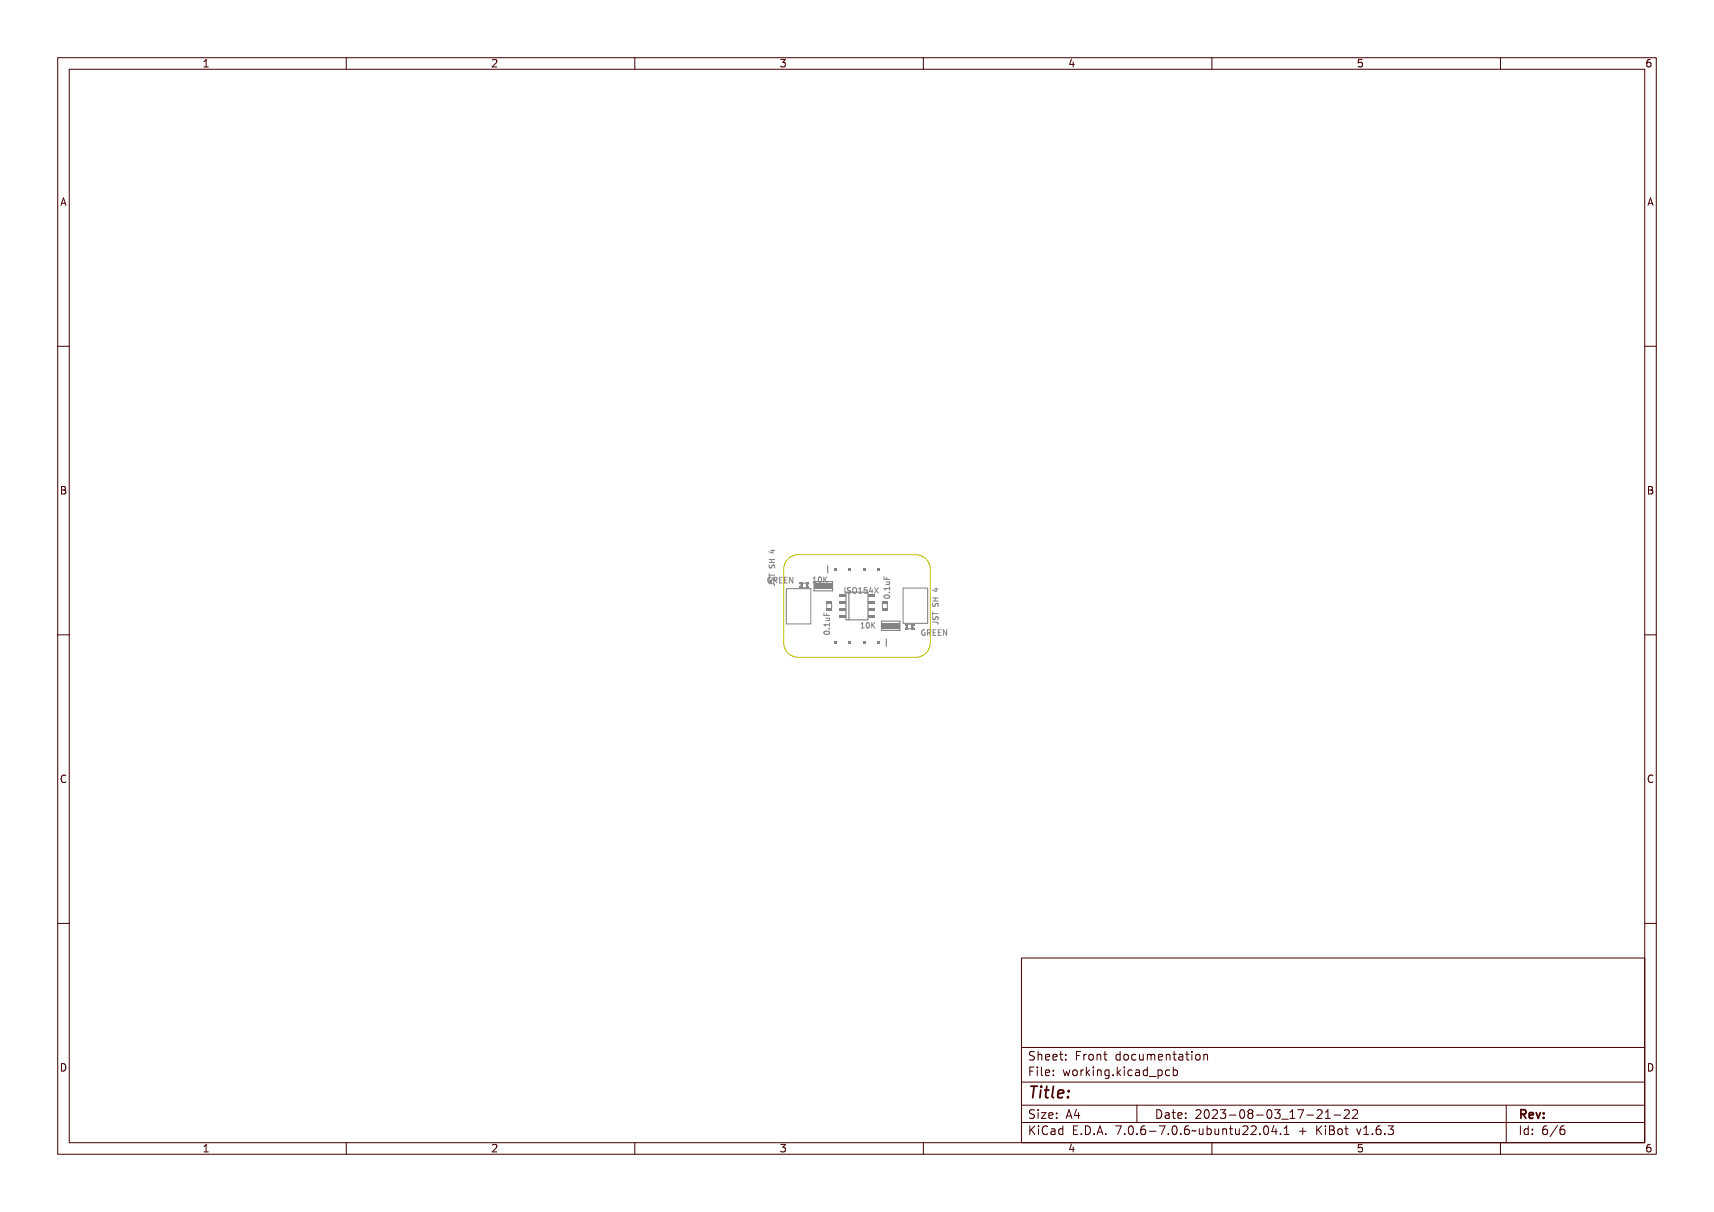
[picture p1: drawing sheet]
<svg xmlns="http://www.w3.org/2000/svg" width="297mm" height="210mm" viewBox="0 0 297 210" stroke-linecap="round" stroke-linejoin="round" font-family="sans-serif">
<defs><g id="words">
<text font-size="2.7" fill="#480000" x="178" y="190.3">Title:</text>
<g font-size="2" fill="#480000">
<text x="178" y="183.7">Sheet: Front documentation</text>
<text x="178" y="186.5">File: working.kicad_pcb</text>
<text x="178" y="193.9">Size: A4</text>
<text x="178" y="196.6">KiCad E.D.A. 7.0.6-7.0.6~ubuntu22.04.1 + KiBot v1.6.3</text>
<text x="200" y="193.9">Date: 2023-08-03_17-21-22</text>
<text x="263" y="196.6">Id: 6/6</text>
<text x="263" y="193.9">Rev:</text>
</g>
<g font-size="1.7" fill="#480000">
<text x="35" y="11.7">1</text>
<text x="85" y="11.7">2</text>
<text x="135" y="11.7">3</text>
<text x="185" y="11.7">4</text>
<text x="235" y="11.7">5</text>
<text x="285" y="11.7">6</text>
<text x="10.5" y="35.7">A</text>
<text x="285.5" y="35.7">A</text>
<text x="10.5" y="85.6">B</text>
<text x="285.5" y="85.6">B</text>
<text x="10.5" y="135.7">C</text>
<text x="285.5" y="135.7">C</text>
<text x="10.5" y="185.6">D</text>
<text x="285.5" y="185.6">D</text>
<text x="35" y="199.7">1</text>
<text x="85" y="199.7">2</text>
<text x="135" y="199.7">3</text>
<text x="185" y="199.7">4</text>
<text x="235" y="199.7">5</text>
<text x="285" y="199.7">6</text>
</g>
<g font-size="1.3" fill="#848484">
<text x="133.7" y="101">GREEN</text>
<text x="140.7" y="101">10K</text>
<text x="146.2" y="102.8">ISO154X</text>
<text x="154.2" y="103.9" transform="rotate(-90 154.2 103.9)">0.1uF</text>
<text x="143.8" y="109.9" transform="rotate(-90 143.8 109.9)">0.1uF</text>
<text x="149.5" y="108.9">10K</text>
<text x="159.5" y="110.1">GREEN</text>
</g>
</g></defs>
<g fill="none" stroke="#848484" stroke-width=".17">
<path d="M133.3 99.4v.5M133.3 99.7h.9M133.3 97.5h.9M133.3 96.9h.9M133.3 97.9l.1 .5h.2l.2-.4 .2-.1 .2 .2v.3M133.4 99.5h.1v.2h.8v.2h-.8v.2h-.1zM133.4 97.3h.9v.1h-.4v.3h.4v.1h-.9v-.1h.4v-.3h-.4zM133.4 95.9h.6l.1-.2 .2 .3h-.2v.4h-.1l-.6-.4zM133.5 98.1h.1a.18 .18 0 0 0 0 .3 .18 .18 0 0 0 .2-.1 .29 .29 0 0 1 .5-.2 .29 .29 0 0 1-.1 .5v-.1a.22 .22 0 0 0 0-.3 .22 .22 0 0 0-.3 0 .22 .22 0 0 0 0 .3 .29 .29 0 0 1-.4 0 .29 .29 0 0 1 0-.4zM133.5 96h.5v.3zM133.6 95.4h.6M133.7 96.9v.6"/>
<path d="M133.9 95.3v.5l-.7-.2M133.3 101.1h.6M133.3 100.2v.4M133.4 100a.53 .53 0 0 0-.4 .5 .53 .53 0 0 0 .4 .5M133.4 101.1h.6a.26 .26 0 0 1 .3 .2 .26 .26 0 0 1-.1 .3 .21 .21 0 0 0 .1-.2 .21 .21 0 0 0-.3-.2h-.5v.2h-.1zM133.5 100.3l.1 .1a.18 .18 0 0 0 0 .3 .18 .18 0 0 0 .2-.2 .29 .29 0 0 1 .5-.2 .29 .29 0 0 1-.1 .5 .22 .22 0 0 0 0-.3 .22 .22 0 0 0-.3-.1 .22 .22 0 0 0 0 .3 .29 .29 0 0 1-.4 0 .29 .29 0 0 1 0-.4zM133.9 100.2l.3-.1h.2v.2l-.1-.1a.36 .36 0 0 0-.4 .4 .36 .36 0 0 0 .4 .3v-.2l-.1-.1h.2v.4a.43 .43 0 0 1-.6-.1 .43 .43 0 0 1 0-.5zM134.6 100.1h.3a.26 .26 0 0 1 .3 .2 .26 .26 0 0 1-.2 .3l.3 .4h-.1l-.4-.4h-.1v.4h-.1zM134.7 100.2h.2a.17 .17 0 0 1 .1 .2 .17 .17 0 0 1-.1 .1h-.2zM135.4 100.1h.6v.1h-.5v.3h.5v.1h-.5v.3h.5v.1h-.6zM136.2 100.1h.6v.1h-.5v.3h.4v.1h-.4v.3h.5v.1h-.6zM136.9 100.1h.2l.3 .8v-.8h.2v.9h-.2l-.3-.7v.7h-.2z"/>
<path d="M140.8 100.1l.4-.1v.8h.2v.2h-.6v-.2h.2v-.7l-.2 .1zM141.6 100.1h.1a.44 .44 0 0 1 .4 .4 .44 .44 0 0 1-.4 .4l-.2-.2zM141.7 100.1a.37 .37 0 0 1 .3 .4 .37 .37 0 0 1-.3 .3l-.1-.3zM142.3 100h.1v.4l.4-.4h.1l-.3 .4 .3 .6h-.1l-.3-.5-.1 .5h-.1zM142.8 107.9h.9v-.2h.1v.5h-.1v-.2h-.8l.1 .2h-.1zM142.8 106.1h.1v.4h.3v-.4h.1v.4h.5v.2h-1zM142.9 109.3l.4-.1a.38 .38 0 0 1 .5 .4 .55 .55 0 0 1-.5 .3 .55 .55 0 0 1-.5-.3zM142.9 109.5a.43 .43 0 0 1 .8 .1 .43 .43 0 0 1-.8-.1zM143.1 106.9h.7l-.1 .1a.23 .23 0 0 1 .1 .3 .23 .23 0 0 1-.3 .2h-.4v-.2h.5l.1-.1-.1-.1-.5-.1zM143.6 108.7h.2v.1h-.2zM146.3 101.9h.5v.1h-.2v.7h.2v.1h-.5v-.1h.2v-.7h-.2zM147.1 101.9h.3h.2l-.1 .1a.19 .19 0 0 0-.2-.1 .19 .19 0 0 0-.1 .2 .19 .19 0 0 0 .2 .2 .3 .3 0 0 1 .1 .5 .3 .3 0 0 1-.5-.2 .22 .22 0 0 0 .4 .2 .22 .22 0 0 0 0-.4 .31 .31 0 0 1-.3-.1 .31 .31 0 0 1 0-.4z"/>
<path d="M147.9 102l.1-.1a.46 .46 0 0 1 .4 .4 .46 .46 0 0 1-.4 .5l-.2-.2zM148 102a.38 .38 0 0 1 .3 .3 .38 .38 0 0 1-.3 .4l-.1-.3zM148.7 101.9h.3v.8h.2v.1h-.5v-.1h.2v-.7h-.2zM149.2 108.8h.5M149.3 108.1h-.1M149.4 101.9h.5v.1h-.4v.2a.32 .32 0 0 1 .4 .2 .32 .32 0 0 1-.1 .4 .32 .32 0 0 1-.4-.1 .25 .25 0 0 0 .3 0 .25 .25 0 0 0 .1-.3 .25 .25 0 0 0-.4 0zM149.7 108l.3-.1v.8h.2v.2h-.5v-.2h.2v-.7l-.2 .1zM150.5 108h.1a.44 .44 0 0 1 .4 .4 .44 .44 0 0 1-.4 .4l-.2-.2zM150.5 101.9h.2v.6h.1l-.1 .3h-.2v-.2h-.4zM150.5 102v.5h-.3zM150.6 108a.37 .37 0 0 1 .3 .4 .37 .37 0 0 1-.3 .3l-.1-.3zM150.9 101.9h.2l.2 .3 .2-.3h.1l-.3 .4 .3 .5h-.1l-.2-.4-.3 .4h-.1l.3-.5z"/>
<path d="M151.1 107.9h.2v.4l.4-.4h.1l-.4 .4 .4 .6h-.1l-.3-.5-.1 .5h-.2zM151.5 101.8l.7 1M152.2 101.8l-.7 1M153.2 101.8h.9v-.2h.1v.5h-.1v-.2h-.7v.2h-.1zM153.2 100h.2v.4h.2v-.3h.1v.3h.5v.2h-1zM153.4 103.2h.3a.38 .38 0 0 1 .5 .3 .55 .55 0 0 1-.5 .3 .55 .55 0 0 1-.5-.3zM153.4 103.4a.43 .43 0 0 1 .7 .1 .43 .43 0 0 1-.7-.1zM153.5 100.8h.7l-.1 .2a.23 .23 0 0 1 .1 .2 .23 .23 0 0 1-.3 .2h-.4v-.1h.5l.1-.2-.1-.1h-.5zM154 102.6h.2v.2h-.2zM159.7 109.3l.2-.1h.3v.2l-.2-.1a.36 .36 0 0 0-.3 .4 .36 .36 0 0 0 .4 .3v-.3l-.2-.1h.3v.5a.43 .43 0 0 1-.6-.1 .43 .43 0 0 1 0-.6zM160.4 109.2h.2a.26 .26 0 0 1 .3 .2 .26 .26 0 0 1-.1 .3l.3 .4h-.2l-.3-.4h-.1v.4h-.1zM160.5 109.3h.1a.17 .17 0 0 1 .2 .1 .17 .17 0 0 1-.2 .2h-.1z"/>
<path d="M161.2 109.2h.5v.1h-.4v.3h.4v.1h-.4v.3h.5v.1h-.6zM161.6 107.8h.8l.1 .3M161.6 106.1v.5M161.6 106.3h.9M161.6 104.1h.9M161.6 103.6h.9M161.7 104.5v.5h.3l.1-.4 .3-.1 .1 .2v.4M161.7 106.9l-.1 .3 .2 .2 .2-.1 .2-.4h.3v.5M161.8 107.8h.6a.26 .26 0 0 1 .3 .2 .26 .26 0 0 1-.2 .3 .21 .21 0 0 0 .1-.3 .21 .21 0 0 0-.2-.1h-.5v.2h-.1zM161.8 106.1h.1v.3h.8v.1h-.8v.3h-.1zM161.8 103.9h.9v.1h-.5v.4h.5v.1h-.9v-.1h.3v-.4h-.3zM161.8 102.5h.6l.1-.1 .2 .2h-.2v.4h-.2l-.5-.3z"/>
<path d="M161.8 107h.1a.21 .21 0 0 0 0 .3 .21 .21 0 0 0 .3 0 .21 .21 0 0 0 0-.2 .28 .28 0 0 1 .4 0 .28 .28 0 0 1-.1 .4v-.1a.22 .22 0 0 0 .1-.3 .22 .22 0 0 0-.3 0 .22 .22 0 0 0-.1 .3 .29 .29 0 0 1-.4 0 .29 .29 0 0 1 0-.4zM161.8 104.7l.1 .1a.18 .18 0 0 0 0 .3 .18 .18 0 0 0 .2-.2 .29 .29 0 0 1 .5-.1 .29 .29 0 0 1-.1 .4 .22 .22 0 0 0 .1-.3 .22 .22 0 0 0-.3-.1 .22 .22 0 0 0-.1 .3 .29 .29 0 0 1-.4 0 .29 .29 0 0 1 0-.4zM161.9 102.6h.5v.3zM161.9 102h.6M162 109.2h.5v.1h-.4v.3h.4v.1h-.4v.3h.4v.1h-.5zM162.1 103.6v.5M162.2 101.9v.6l-.6-.2M162.7 109.2h.2l.3 .8v-.8h.1v.9h-.1l-.4-.8v.8h-.1zM163.5 109.1l.5 1v-1"/>
<circle cx="141.8" cy="100.5" r=".08"/>
<circle cx="143.3" cy="109.6" r=".09"/>
<circle cx="150.7" cy="108.4" r=".08"/>
<circle cx="153.7" cy="103.5" r=".09"/>
</g>
<path d="M152.7 107.6h3.2v1.6h-3.2z" fill="none" stroke="#848484" stroke-width=".2"/>
<path d="M152.8 107.9h3.1v1h-3.1z" fill-rule="evenodd" fill="#848484"/>
<path d="M146.6 102.6v4.8h3.8v-4.8h-3.3v4.8" fill="none" stroke="#848484" stroke-width=".2"/>
<g fill="#848484">
<path d="M150.5 102.9h1.1v.4h-1.1z" fill-rule="evenodd"/>
<path d="M145.4 102.9h1.1v.4h-1.1z" fill-rule="evenodd"/>
<path d="M150.5 104.1h1.1v.5h-1.1z" fill-rule="evenodd"/>
<path d="M145.4 104.1h1.1v.5h-1.1z" fill-rule="evenodd"/>
<path d="M150.5 105.4h1.1v.5h-1.1z" fill-rule="evenodd"/>
<path d="M145.4 105.4h1.1v.5h-1.1z" fill-rule="evenodd"/>
<path d="M150.5 106.7h1.1v.5h-1.1z" fill-rule="evenodd"/>
<path d="M145.4 106.7h1.1v.5h-1.1z" fill-rule="evenodd"/>
</g>
<path d="M153.6 110.7v1.3" fill="none" stroke="#848484" stroke-width=".2"/>
<g fill="#848484">
<path d="M152.1 111.1h.5v.5h-.5z" fill-rule="evenodd"/>
<path d="M149.5 111.1h.5v.5h-.5z" fill-rule="evenodd"/>
<path d="M147 111.1h.5v.5h-.5z" fill-rule="evenodd"/>
<path d="M144.4 111.1h.5v.5h-.5z" fill-rule="evenodd"/>
</g>
<g fill="none" stroke="#848484" stroke-width=".17">
<path d="M138.6 101.1a.3 .3 0 0 1 .2 .3 .3 .3 0 0 1-.2 .3M139 101.8h.7M139 101h.7M140.2 101.2a.27 .27 0 0 0-.3 .2 .27 .27 0 0 0 .3 .3"/>
<circle cx="138.7" cy="101.8" r=".08"/>
</g>
<g fill="#848484">
<path d="M138.5 101.7h.2v.2h-.2z" fill-rule="evenodd"/>
<path d="M138.6 101.8l.4 .1z" fill-rule="evenodd"/>
<path d="M138.8 101h.2v.9h-.2z" fill-rule="evenodd"/>
<path d="M139.7 101.7h.5v.2h-.5z" fill-rule="evenodd"/>
<path d="M139.7 101.2h.2v.5h-.2z" fill-rule="evenodd"/>
<path d="M139.9 101.6l.1 .1z" fill-rule="evenodd"/>
<path d="M139.9 101.2l.1 .1z" fill-rule="evenodd"/>
<path d="M138.5 101h.3v.2h-.3z" fill-rule="evenodd"/>
<path d="M139.7 101h.5v.2h-.5z" fill-rule="evenodd"/>
</g>
<path d="M143.4 98v1.3" fill="none" stroke="#848484" stroke-width=".2"/>
<g fill="#848484">
<path d="M144.4 98.4h.5v.5h-.5z" fill-rule="evenodd"/>
<path d="M147 98.4h.5v.5h-.5z" fill-rule="evenodd"/>
<path d="M149.5 98.4h.5v.5h-.5z" fill-rule="evenodd"/>
<path d="M152.1 98.4h.5v.5h-.5z" fill-rule="evenodd"/>
</g>
<path d="M143.3 104.6v.8M144.1 104.6v.8" fill="none" stroke="#848484" stroke-width=".17"/>
<g fill="#848484">
<path d="M143.2 104.2h1v.5h-1z" fill-rule="evenodd"/>
<path d="M143.2 105.3h1v.5h-1z" fill-rule="evenodd"/>
</g>
<path d="M136.3 102h4.2v6.1h-4.2zM156.5 101.9h4.2v6.1h-4.2z" fill="none" stroke="#848484" stroke-width=".17"/>
<path d="M141.1 100.8h3.2v1.6h-3.2z" fill="none" stroke="#848484" stroke-width=".2"/>
<path d="M141.1 101.1h3.1v1h-3.1z" fill-rule="evenodd" fill="#848484"/>
<g fill="none" stroke="#848484" stroke-width=".17">
<path d="M156.8 108.3a.27 .27 0 0 1 .3 .3 .27 .27 0 0 1-.3 .2M157.3 108.2h.7M157.3 109h.7M158.4 108.3a.3 .3 0 0 0-.2 .3 .3 .3 0 0 0 .2 .3"/>
<circle cx="158.3" cy="108.2" r=".08"/>
</g>
<g fill="#848484">
<path d="M158.3 108.1h.2v.2h-.2z" fill-rule="evenodd"/>
<path d="M158 108.1l.4 .1z" fill-rule="evenodd"/>
<path d="M158 108.1h.2v.9h-.2z" fill-rule="evenodd"/>
<path d="M156.8 108.1h.5v.2h-.5z" fill-rule="evenodd"/>
<path d="M157.1 108.3h.2v.5h-.2z" fill-rule="evenodd"/>
<path d="M157 108.3l.1 .1z" fill-rule="evenodd"/>
<path d="M157 108.7l.1 .1z" fill-rule="evenodd"/>
<path d="M158.2 108.8h.3v.2h-.3z" fill-rule="evenodd"/>
<path d="M156.8 108.8h.5v.2h-.5z" fill-rule="evenodd"/>
</g>
<path d="M152.9 104.6v.8M153.8 104.6v.8" fill="none" stroke="#848484" stroke-width=".17"/>
<g fill="#848484">
<path d="M152.9 104.2h.9v.5h-.9z" fill-rule="evenodd"/>
<path d="M152.9 105.3h.9v.5h-.9z" fill-rule="evenodd"/>
</g>
<path d="M136.8 96.7l1-.5 .5-.1h20.4a2.54 2.54 0 0 1 2.5 2.6v12.7a2.54 2.54 0 0 1-2.5 2.5h-20.4a2.54 2.54 0 0 1-2.5-2.5v-12.7a2.53 2.53 0 0 1 1-2z" fill="none" stroke="#c2c200" stroke-width=".17"/>
<g fill="none" stroke="#480000" stroke-width=".17">
<path d="M10 10h277v190h-277zM12 12h273v186h-273zM60 10v2M110 10v2M160 10v2M210 10v2M260 10v2M10 60h2M285 60h2M10 110h2M285 110h2M10 160h2"/>
<path d="M285 160h2M177 166h108v32h-108zM60 198v2M110 198v2M160 198v2M177 181.5h108M177 187.5h108M177 191.5h108M177 194.5h108M178.1 195.2h.2v.6l.6-.6h.3l-.6 .6 .6 .8h-.2l-.5-.7-.2 .2v.5h-.2zM178.2 185h.9v.2h-.7v.4h.6v.2h-.6v.7h-.2zM178.3 182.4l.5-.1h.2v.2a.31 .31 0 0 0-.5-.1 .31 .31 0 0 0 0 .5 .5 .5 0 0 1 .6 .6 .5 .5 0 0 1-.8 .2l-.1-.2a.34 .34 0 0 0 .4 .1 .34 .34 0 0 0 .1-.5 .47 .47 0 0 1-.5-.2 .47 .47 0 0 1 .1-.5z"/>
<path d="M178.3 192.5l.5-.1h.2v.2a.31 .31 0 0 0-.5-.1 .31 .31 0 0 0 0 .5 .5 .5 0 0 1 .6 .6 .5 .5 0 0 1-.8 .2l-.1-.2a.34 .34 0 0 0 .4 .1 .34 .34 0 0 0 .1-.5 .47 .47 0 0 1-.5-.2 .47 .47 0 0 1 .1-.5zM179.4 182.2h.2v.6a.35 .35 0 0 1 .4-.1 .35 .35 0 0 1 .2 .4v.6h-.2v-.8h-.4v.8h-.2zM179.5 185.4h.4v.9h.4v.2h-.9v-.2h.3v-.8h-.2zM179.5 192.8h.4v.9h.4v.1h-.9v-.1h.3v-.8h-.2zM179.5 195.6h.4v.9h.4v.1h-.9v-.1h.3v-.8h-.2zM179.7 184.9h.2v.3h-.2zM179.7 192.3h.2v.3h-.2zM179.7 195.1h.2v.3h-.2zM180.6 184.9h.4v1.3l.4 .1v.2l-.5-.2v-1.2h-.3zM180.6 192.8h.8v.1l-.6 .8h.6v.1h-.8v-.1l.6-.8h-.6zM180.7 182.8a.49 .49 0 0 1 .6-.1 .49 .49 0 0 1 .2 .5h-.8a.42 .42 0 0 0 .3 .4 .42 .42 0 0 0 .4-.1v.2a.6 .6 0 0 1-.8-.1 .6 .6 0 0 1 .1-.8zM180.7 195.4l.5-.2h.3v.2a.43 .43 0 0 0-.6 0 .43 .43 0 0 0-.2 .5 .43 .43 0 0 0 .2 .5 .43 .43 0 0 0 .6 0v.2a.66 .66 0 0 1-.8-.1 .66 .66 0 0 1-.1-.8z"/>
<path d="M180.8 182.9l.4-.1 .1 .3h-.6zM181.8 195.6h.2a.45 .45 0 0 1 .5 0 .45 .45 0 0 1 .1 .4v.6h-.1v-.1a.38 .38 0 0 1-.5 .2 .38 .38 0 0 1-.2-.5 .38 .38 0 0 1 .4-.2h.3a.35 .35 0 0 0-.3-.4 .35 .35 0 0 0-.4 .2zM181.9 182.8a.49 .49 0 0 1 .6-.1 .49 .49 0 0 1 .2 .5h-.8a.42 .42 0 0 0 .3 .4 .42 .42 0 0 0 .5-.1v.2a.6 .6 0 0 1-.9-.1 .6 .6 0 0 1 .1-.8zM181.9 185.5a.49 .49 0 0 1 .6-.1 .49 .49 0 0 1 .2 .5h-.8a.42 .42 0 0 0 .3 .4 .42 .42 0 0 0 .5-.1v.2a.6 .6 0 0 1-.9-.1 .6 .6 0 0 1 .1-.8zM181.9 192.9a.49 .49 0 0 1 .6-.1 .49 .49 0 0 1 .2 .5h-.8a.42 .42 0 0 0 .3 .4 .42 .42 0 0 0 .5-.1v.2a.6 .6 0 0 1-.9-.1 .6 .6 0 0 1 .1-.8zM182 196.2l.5-.1a.31 .31 0 0 1-.2 .4 .31 .31 0 0 1-.4-.1zM182 182.9l.4-.1 .1 .3h-.6zM182 185.6l.4-.1 .1 .3h-.6zM182 193l.4-.1 .1 .3h-.6zM183 195.7l.4-.2 .2 .2v-.6h.2v1.5h-.2v-.1a.42 .42 0 0 1-.5 .1 .42 .42 0 0 1-.2-.5zM183.2 195.8l.1-.1a.4 .4 0 0 1 .3 .4 .4 .4 0 0 1-.3 .4l-.2-.2zM183.2 182.3h.2v.4h.4v.1h-.4l.1 .8h.3v.1h-.2a.3 .3 0 0 1-.4-.3v-.6h-.3v-.1h.3z"/>
<path d="M183.3 185.4h.2v.3h-.2zM183.3 186.2h.2v.3h-.2zM183.3 192.8h.2v.3h-.2zM183.3 193.6h.2v.2h-.2zM184.5 182.7h.2v.3h-.2zM184.5 183.5h.2v.2h-.2zM185.2 185.4h.2l.2 .8 .1-.5h.2l.2 .5 .1-.8h.2l-.2 1.1h-.2l-.2-.7-.2 .7h-.1zM185.4 195.2h.9v.2h-.7v.4h.6v.2h-.6v.5h.7v.1h-.9zM185.7 192.4h.2l.5 1.4h-.2l-.1-.3h-.5l-.1 .3h-.2zM185.8 192.6l.2 .7h-.4zM186.6 182.3h.9v.2h-.7v.4h.6v.2h-.6v.6h-.2zM186.7 185.5a.52 .52 0 0 1 .8 .4 .52 .52 0 0 1-.8 .4l-.1-.4z"/>
<path d="M186.8 185.6l.1-.1a.39 .39 0 0 1 .4 .4 .39 .39 0 0 1-.4 .4l-.1-.2zM186.9 196.4h.2v.2h-.2zM187.1 192.4h.2v.9h.2v.2h-.2v.3h-.2v-.3h-.6v-.2zM187.1 192.6v.7h-.4zM187.8 195.2a.76 .76 0 0 1 .9 .7 .76 .76 0 0 1-.9 .7zM188 195.4a.57 .57 0 0 1 .5 .5 .57 .57 0 0 1-.5 .6zM188 182.7h.2v.2a.3 .3 0 0 1 .3-.3 .3 .3 0 0 1 .3 .3 .37 .37 0 0 0-.5-.1 .37 .37 0 0 0-.1 .4v.5h-.2zM188 185.4h.2v.2a.3 .3 0 0 1 .3-.3 .3 .3 0 0 1 .3 .3 .37 .37 0 0 0-.5-.1 .37 .37 0 0 0-.1 .4v.6h-.2zM189.1 184.9h.1v.9l.5-.4h.2l-.4 .4 .5 .7h-.2l-.4-.6-.2 .1v.5h-.1zM189.1 182.8a.52 .52 0 0 1 .8 .4 .52 .52 0 0 1-.8 .4l-.1-.4zM189.2 182.9l.1-.1a.39 .39 0 0 1 .4 .4 .39 .39 0 0 1-.4 .4l-.1-.2zM189.3 196.4h.3v.2h-.3z"/>
<path d="M190.2 182.7h.2v.1a.35 .35 0 0 1 .4-.1 .35 .35 0 0 1 .3 .4v.6h-.2l-.1-.8h-.3l-.1 .8h-.2zM190.3 185.4h.4v.9h.4v.2h-.9v-.2h.4v-.8h-.3zM190.5 195.2h.3l.4 1.4h-.2l-.1-.3h-.5l-.1 .3h-.2zM190.6 184.9h.1v.3h-.1zM190.6 195.4l.2 .7h-.4zM191.4 185.4h.2v.1a.35 .35 0 0 1 .4-.1 .35 .35 0 0 1 .3 .4v.7h-.2l-.1-.9h-.3l-.1 .9h-.2zM191.7 182.3h.1v.4h.4v.1h-.4l.1 .8h.3v.1h-.2a.3 .3 0 0 1-.3-.3v-.6h-.3v-.1h.3zM191.7 196.4h.3v.2h-.3zM192.7 185.5l.3-.2 .3 .2v-.1h.2v1a.53 .53 0 0 1-.8 .4v-.2a.36 .36 0 0 0 .4 .1 .36 .36 0 0 0 .2-.4l-.1 .1a.53 .53 0 0 1-.7-.3 .53 .53 0 0 1 .2-.6zM192.8 185.6l.1-.1a.39 .39 0 0 1 .4 .4 .39 .39 0 0 1-.4 .4l-.1-.2zM193.8 195.2h.9l-.5 1.4h-.2l.5-1.2h-.7zM193.9 182.8l.3-.2 .3 .2v-.6h.2v1.5h-.2v-.1a.42 .42 0 0 1-.6 .1 .42 .42 0 0 1-.1-.5z"/>
<path d="M194.1 182.8a.4 .4 0 0 1 .4 .4 .4 .4 0 0 1-.4 .4l-.2-.4zM194.1 186.2h.3v.3h-.3zM195.1 184.9h.2v.9l.4-.4h.3l-.5 .4 .5 .7h-.2l-.4-.6-.1 .1v.5h-.2zM195.1 182.8a.52 .52 0 0 1 .8 .4 .52 .52 0 0 1-.8 .4l-.1-.4zM195.2 182.9l.1-.1a.39 .39 0 0 1 .4 .4 .39 .39 0 0 1-.4 .4l-.1-.2zM195.3 196.4h.3v.2h-.3zM196.3 185.4h.5v.9h.3v.2h-.9v-.2h.4v-.8h-.3zM196.3 195.4a.5 .5 0 0 1 .7-.1 .5 .5 0 0 1 .1 .6 .52 .52 0 0 1-.4 .8 .52 .52 0 0 1-.5-.8zM196.4 182.8a.39 .39 0 0 1 .4-.2 .39 .39 0 0 1 .3 .3 .4 .4 0 0 0-.6 0 .4 .4 0 0 0 0 .6 .4 .4 0 0 0 .6 0 .41 .41 0 0 1-.4 .3 .41 .41 0 0 1-.4-.3v-.5zM196.5 195.4a.57 .57 0 0 1 .4 .9l-.3 .2a.86 .86 0 0 1-.1-1.1zM196.6 184.9h.2v.3h-.2zM197 191.5v3"/>
<path d="M197.4 182.7h.2v.8l.2 .1 .3-.2v-.7h.2v1h-.2v-.1a.35 .35 0 0 1-.4 .2 .35 .35 0 0 1-.3-.5zM197.6 185.5a.39 .39 0 0 1 .4-.2 .39 .39 0 0 1 .3 .3 .4 .4 0 0 0-.6 0 .4 .4 0 0 0 0 .6 .4 .4 0 0 0 .6 0 .41 .41 0 0 1-.4 .3 .41 .41 0 0 1-.4-.3v-.5zM197.7 196.4h.3v.2h-.3zM198.6 182.7h.1l.2-.1a.22 .22 0 0 0 .2 .2 .22 .22 0 0 0 .2-.2l.2 .3 .1 .8h-.2v-.8l-.1-.1-.2 .1v.8h-.1v-.8l-.2-.1-.1 .1v.8h-.1zM198.7 185.4h.1a.45 .45 0 0 1 .5 0 .45 .45 0 0 1 .2 .4v.7h-.2v-.2a.38 .38 0 0 1-.5 .2 .38 .38 0 0 1-.2-.5 .38 .38 0 0 1 .5-.2h.2a.35 .35 0 0 0-.3-.4 .35 .35 0 0 0-.3 .2zM198.7 195.4l.5-.2h.2v.2a.43 .43 0 0 0-.5 0 .43 .43 0 0 0-.1 .5 .48 .48 0 0 1 .7 0 .48 .48 0 0 1-.1 .7 .48 .48 0 0 1-.7-.1l-.1-.6zM198.8 186l.5-.1a.31 .31 0 0 1-.1 .4 .31 .31 0 0 1-.4-.1zM198.9 195.9a.29 .29 0 0 1 .4 .1 .29 .29 0 0 1-.1 .4 .29 .29 0 0 1-.4-.1zM199.9 185.5l.3-.2 .3 .2v-.6h.2v1.6h-.2v-.2a.42 .42 0 0 1-.5 .1 .42 .42 0 0 1-.2-.5zM199.9 182.8a.49 .49 0 0 1 .6-.1 .49 .49 0 0 1 .2 .5h-.7a.42 .42 0 0 0 .2 .4 .42 .42 0 0 0 .5-.1v.2a.6 .6 0 0 1-.8-.1 .6 .6 0 0 1 0-.8zM200 196h.5v.2h-.5zM200 185.6l.1-.1a.39 .39 0 0 1 .4 .4 .39 .39 0 0 1-.4 .4l-.1-.2z"/>
<path d="M200.1 182.9l.3-.1 .2 .3h-.6zM200.1 192.4a.76 .76 0 0 1 1 .7 .76 .76 0 0 1-1 .7zM200.3 192.6a.57 .57 0 0 1 .6 .5 .57 .57 0 0 1-.6 .6zM200.9 186.8l1.2 .1zM201 195.2h.9l-.5 1.4h-.2l.5-1.2h-.7zM201.1 182.7h.1v.1a.35 .35 0 0 1 .5-.1 .35 .35 0 0 1 .2 .4v.6h-.2v-.8h-.4l-.1 .8h-.1zM201.4 192.8h.2a.45 .45 0 0 1 .5 0 .45 .45 0 0 1 .1 .4v.6h-.1v-.1a.38 .38 0 0 1-.5 .2 .38 .38 0 0 1-.2-.5 .38 .38 0 0 1 .4-.2h.3a.35 .35 0 0 0-.3-.4 .35 .35 0 0 0-.4 .2zM201.6 193.4l.5-.1a.31 .31 0 0 1-.2 .4 .31 .31 0 0 1-.4-.1zM202.2 185.4h.2v.1a.46 .46 0 0 1 .6 0 .46 .46 0 0 1 .1 .6 .39 .39 0 0 1-.2 .4 .39 .39 0 0 1-.5-.2v.6h-.2zM202.5 182.3h.2v.4h.4v.1h-.4v.8h.4v.1h-.2a.3 .3 0 0 1-.4-.3v-.6h-.3v-.1h.3zM202.5 185.6l.1-.1a.4 .4 0 0 1 .4 .4 .4 .4 0 0 1-.4 .4l-.2-.2zM202.5 196.4h.3v.2h-.3z"/>
<path d="M202.8 192.4h.2v.4h.4v.1h-.4l.1 .8h.3v.1h-.2a.3 .3 0 0 1-.4-.3v-.6h-.3v-.1h.3zM203.5 182.7h.2a.45 .45 0 0 1 .4 0 .45 .45 0 0 1 .2 .4v.6h-.2v-.1a.38 .38 0 0 1-.5 .2 .38 .38 0 0 1-.2-.5 .38 .38 0 0 1 .5-.2h.2a.35 .35 0 0 0-.2-.4 .35 .35 0 0 0-.4 .2zM203.5 195.4a.5 .5 0 0 1 .7-.1 .5 .5 0 0 1 .1 .6 .52 .52 0 0 1-.4 .8 .52 .52 0 0 1-.5-.8zM203.6 185.5a.39 .39 0 0 1 .4-.2 .39 .39 0 0 1 .3 .3 .4 .4 0 0 0-.5 0 .4 .4 0 0 0 0 .6 .4 .4 0 0 0 .5 0 .41 .41 0 0 1-.4 .3 .41 .41 0 0 1-.4-.3v-.5zM203.7 183.3l.4-.1a.31 .31 0 0 1-.1 .4 .31 .31 0 0 1-.4-.1zM203.7 195.4a.57 .57 0 0 1 .4 .9l-.2 .2a.86 .86 0 0 1-.2-1.1zM203.9 192.9a.49 .49 0 0 1 .6-.1 .49 .49 0 0 1 .2 .5h-.8a.42 .42 0 0 0 .3 .4 .42 .42 0 0 0 .5-.1v.2a.6 .6 0 0 1-.9-.1 .6 .6 0 0 1 .1-.8zM204 193l.4-.1 .1 .3h-.6zM204.7 184.9h.1v.6a.45 .45 0 0 1 .7 0 .45 .45 0 0 1 0 .6 .39 .39 0 0 1-.2 .4 .39 .39 0 0 1-.5-.2v.2h-.1zM204.9 182.3h.2v.4h.4v.1h-.4v.8h.4v.1h-.2a.3 .3 0 0 1-.4-.3v-.6h-.3v-.1h.3zM204.9 185.6l.1-.1a.39 .39 0 0 1 .4 .4 .39 .39 0 0 1-.4 .4l-.1-.2zM204.9 196.4h.3v.2h-.3z"/>
<path d="M205.3 192.8h.2v.3h-.2zM205.3 193.6h.2v.2h-.2zM205.9 182.7h.5v.9h.3v.1h-.9v-.1h.4v-.8h-.3zM205.9 195.4l.5-.2h.2v.2a.43 .43 0 0 0-.5 0 .43 .43 0 0 0-.1 .5 .48 .48 0 0 1 .7 0 .48 .48 0 0 1-.1 .7 .48 .48 0 0 1-.7-.1l-.1-.6zM206.1 195.9a.29 .29 0 0 1 .4 .1 .29 .29 0 0 1-.1 .4 .29 .29 0 0 1-.4-.1zM206.2 182.2h.2v.3h-.2zM207 196l.3-.1 .5 .1 .2-.1a.38 .38 0 0 1-.7 .2l-.3 .1zM207.1 182.8a.52 .52 0 0 1 .8 .4 .52 .52 0 0 1-.8 .4l-.1-.4zM207.3 182.9l.1-.1a.39 .39 0 0 1 .4 .4 .39 .39 0 0 1-.4 .4l-.2-.2zM207.4 192.5a.53 .53 0 0 1 .8 .1 .53 .53 0 0 1-.3 .7l-.3 .4h.7v.1h-.9v-.1l.3-.4a.49 .49 0 0 0 .2-.7l-.5 .1zM208.3 182.7h.1v.1a.35 .35 0 0 1 .5-.1 .35 .35 0 0 1 .2 .4v.6h-.2v-.8h-.4l-.1 .8h-.1zM208.3 195.6h.1l.1 .8 .2 .1 .2-.2v-.7h.2v1h-.2v-.1a.35 .35 0 0 1-.4 .2 .35 .35 0 0 1-.2-.5z"/>
<path d="M208.7 192.6a.5 .5 0 0 1 .6-.1 .5 .5 0 0 1 .2 .6 .52 .52 0 0 1-.5 .8 .52 .52 0 0 1-.4-.8zM208.9 192.6a.57 .57 0 0 1 .4 .9l-.3 .2a.86 .86 0 0 1-.1-1.1zM209.5 195.1h.2v.6a.45 .45 0 0 1 .6-.1 .45 .45 0 0 1 .1 .7 .39 .39 0 0 1-.3 .4 .39 .39 0 0 1-.4-.2v.1h-.2zM209.7 195.8l.1-.1a.4 .4 0 0 1 .4 .4 .4 .4 0 0 1-.4 .4l-.1-.2zM209.8 192.5a.53 .53 0 0 1 .8 .1 .53 .53 0 0 1-.3 .7l-.3 .4h.7v.1h-.9v-.1l.3-.4a.49 .49 0 0 0 .2-.7l-.5 .1zM210 198v2M210.7 195.6h.2v.8l.2 .1 .2-.2v-.7h.2v1h-.2v-.1a.35 .35 0 0 1-.4 .2 .35 .35 0 0 1-.2-.5zM211 192.4a.46 .46 0 0 1 .6 0 .46 .46 0 0 1 .1 .6l-.1 .1a.45 .45 0 0 1 .2 .6 .45 .45 0 0 1-.6 .2l-.2-.1v-.2a.35 .35 0 0 0 .5 .1 .35 .35 0 0 0 0-.5h-.3v-.2a.28 .28 0 0 0 .4-.1 .28 .28 0 0 0 0-.3 .28 .28 0 0 0-.4 0h-.2zM211.9 195.6h.2v.1a.35 .35 0 0 1 .4-.1 .35 .35 0 0 1 .2 .4v.6h-.2v-.8h-.4v.8h-.2zM212.4 193.2h.5v.2h-.5zM213.3 195.2h.2v.4h.4v.1h-.4v.8h.4v.1h-.2a.3 .3 0 0 1-.4-.3v-.6h-.3v-.1h.3zM213.5 192.6a.5 .5 0 0 1 .6-.1 .5 .5 0 0 1 .2 .6 .52 .52 0 0 1-.5 .8 .52 .52 0 0 1-.4-.8z"/>
<path d="M213.7 192.6a.57 .57 0 0 1 .4 .9l-.3 .2a.86 .86 0 0 1-.1-1.1zM214.3 195.6h.2v.8l.2 .1 .2-.2v-.7h.2v1h-.2v-.1a.35 .35 0 0 1-.4 .2 .35 .35 0 0 1-.2-.5zM214.7 192.5a.41 .41 0 0 1 .7-.1 .41 .41 0 0 1-.2 .7 .42 .42 0 0 1 .2 .6 .42 .42 0 0 1-.7 0 .42 .42 0 0 1 .2-.6l-.3-.2zM215.5 195.3a.53 .53 0 0 1 .8 .1 .53 .53 0 0 1-.3 .7l-.3 .4h.6v.1h-.9v-.1l.4-.4a.49 .49 0 0 0 .2-.8l-.5 .2zM216 193.2h.5v.2h-.5zM216.7 195.3a.53 .53 0 0 1 .8 .1 .53 .53 0 0 1-.3 .7l-.3 .4h.6v.1h-.9v-.1l.4-.4a.49 .49 0 0 0 .2-.8l-.5 .2zM217.1 192.6a.5 .5 0 0 1 .7-.1 .5 .5 0 0 1 .1 .6 .52 .52 0 0 1-.5 .8 .52 .52 0 0 1-.4-.8zM217.3 192.6a.57 .57 0 0 1 .4 .9l-.3 .2a.86 .86 0 0 1-.1-1.1zM218.2 196.4h.2v.2h-.2zM218.2 192.4a.46 .46 0 0 1 .6 0 .46 .46 0 0 1 .1 .6l-.1 .1a.45 .45 0 0 1 .2 .6 .45 .45 0 0 1-.6 .2l-.2-.1v-.2a.35 .35 0 0 0 .5 .1 .35 .35 0 0 0 0-.5h-.3v-.2a.28 .28 0 0 0 .4-.1 .28 .28 0 0 0 0-.3 .28 .28 0 0 0-.4 0h-.2zM219.2 195.4a.5 .5 0 0 1 .6-.1 .5 .5 0 0 1 .2 .6 .52 .52 0 0 1-.5 .8 .52 .52 0 0 1-.5-.8zM219.2 194.2l1.3 .1z"/>
<path d="M219.4 195.4a.57 .57 0 0 1 .3 .9l-.2 .2a.86 .86 0 0 1-.1-1.1zM220.7 192.5l.5-.1v1.3h.3v.1h-.8v-.1h.3v-1.1h-.3zM220.8 195.2h.2v.9h.2v.2h-.2v.3h-.2v-.3h-.6v-.2zM220.8 195.4v.7h-.4zM221.8 196.4h.2v.2h-.2zM221.8 192.4h.9l-.5 1.4h-.2l.5-1.2h-.7zM222.8 195.3l.5-.1v1.3h.3v.1h-.8v-.1h.3v-1.1h-.3zM223.2 193.2h.5v.2h-.5zM224.2 192.5a.53 .53 0 0 1 .8 .1 .53 .53 0 0 1-.3 .7l-.3 .4h.7v.1h-.9v-.1l.3-.4a.49 .49 0 0 0 .2-.7l-.5 .1zM225.4 195.5h.2v.4h.4v.2h-.4v.4h-.2v-.4h-.4v-.2h.4zM225.5 192.5l.5-.1v1.3h.3v.1h-.8v-.1h.3v-1.1h-.3zM226.8 193.2h.5v.2h-.5z"/>
<path d="M227.5 195.2h.2v.6l.6-.6h.2l-.6 .6 .6 .8h-.2l-.5-.7-.1 .2v.5h-.2zM227.8 192.5a.53 .53 0 0 1 .8 .1 .53 .53 0 0 1-.2 .7l-.4 .4h.7v.1h-.9v-.1l.3-.4a.49 .49 0 0 0 .2-.7l-.5 .1zM228.8 195.6h.4v.9h.4v.1h-.9v-.1h.4v-.8h-.3zM229 192.5a.53 .53 0 0 1 .8 .1 .53 .53 0 0 1-.2 .7l-.4 .4h.7v.1h-.9v-.1l.3-.4a.49 .49 0 0 0 .2-.7l-.5 .1zM229.1 195.1h.1v.3h-.1zM229.9 195.2h.4a.35 .35 0 0 1 .5 .2 .35 .35 0 0 1-.3 .5 .41 .41 0 0 1 .3 .5 .41 .41 0 0 1-.5 .2h-.4zM230.1 196h.2a.27 .27 0 0 1 .3 .2 .27 .27 0 0 1-.3 .3h-.2zM230.1 195.4h.2a.23 .23 0 0 1 .3 .2 .23 .23 0 0 1-.3 .2h-.2zM231.2 193.2h1.1M231.2 195.7a.52 .52 0 0 1 .8 .4 .52 .52 0 0 1-.8 .4l-.1-.4zM231.3 195.8l.1-.1a.39 .39 0 0 1 .4 .4 .39 .39 0 0 1-.4 .4l-.1-.2zM232.6 195.2h.1v.4h.4v.1h-.4l.1 .8h.3v.1h-.2a.3 .3 0 0 1-.3-.3v-.6h-.3v-.1h.3z"/>
<path d="M233 192.4l.2-.1h.3l.2 .1 .1 .3-.1 .2-.8 .9h.9M234.4 192.4l.2-.1h.4l.2 .1v.3v.2l-.9 .9h.9M234.6 195.6h.2l.3 .9 .4-.9h.2l-.4 1h-.3zM236 195.3l.5-.1v1.3h.3v.1h-.8v-.1h.3v-1.1h-.3zM237.4 196.4h.3v.2h-.3zM238.4 195.4l.5-.2h.2v.2a.43 .43 0 0 0-.5 0 .43 .43 0 0 0-.1 .5 .48 .48 0 0 1 .7 0 .48 .48 0 0 1-.1 .7 .48 .48 0 0 1-.7-.1l-.1-.6zM238.6 195.9a.29 .29 0 0 1 .4 .1 .29 .29 0 0 1-.1 .4 .29 .29 0 0 1-.4-.1zM239.8 196.4h.3v.2h-.3zM240.7 195.2a.46 .46 0 0 1 .6 0 .46 .46 0 0 1 .1 .6l-.1 .1a.45 .45 0 0 1 .2 .6 .45 .45 0 0 1-.6 .2l-.2-.1v-.2a.35 .35 0 0 0 .5 .1 .35 .35 0 0 0 0-.5l-.3-.1v-.1a.28 .28 0 0 0 .4-.1 .28 .28 0 0 0 0-.3 .28 .28 0 0 0-.4 0h-.2zM260 198v2M261 191.5v6.5M263.2 195.2h.8v.2h-.3v1.1h.3v.1h-.8v-.1h.3v-1.1h-.3z"/>
<path d="M264.4 195.7l.3-.2 .3 .2v-.6h.2v1.5h-.2v-.1a.42 .42 0 0 1-.5 .1 .42 .42 0 0 1-.2-.5zM264.6 195.8l.1-.1a.4 .4 0 0 1 .3 .4 .4 .4 0 0 1-.3 .4l-.2-.2zM265.9 195.6h.2v.3h-.2zM265.9 196.4h.2v.2h-.2zM268.1 195.4l.5-.2h.2v.2a.43 .43 0 0 0-.5 0 .43 .43 0 0 0-.2 .5 .48 .48 0 0 1 .7 0 .48 .48 0 0 1-.1 .7 .48 .48 0 0 1-.6-.1l-.2-.6zM268.2 195.9a.29 .29 0 0 1 .4 .1 .29 .29 0 0 1 0 .4 .29 .29 0 0 1-.4-.1zM269.9 195.2h.2l-.8 1.6h-.2zM270.5 195.4l.5-.2h.2v.2a.43 .43 0 0 0-.5 0 .43 .43 0 0 0-.2 .5 .48 .48 0 0 1 .7 0 .48 .48 0 0 1 0 .7 .48 .48 0 0 1-.7-.1l-.1-.6zM270.6 195.9a.29 .29 0 0 1 .4 .1 .29 .29 0 0 1 0 .4 .29 .29 0 0 1-.4-.1z"/>
<circle cx="196.7" cy="195.9" r=".13"/>
<circle cx="203.9" cy="195.9" r=".13"/>
<circle cx="209" cy="193.1" r=".13"/>
<circle cx="213.8" cy="193.1" r=".13"/>
<circle cx="215" cy="193.4" r=".29"/>
<circle cx="215" cy="192.8" r=".25"/>
<circle cx="217.4" cy="193.1" r=".13"/>
<circle cx="219.5" cy="195.9" r=".13"/>
</g>
<g fill="none" stroke="#480000" stroke-width=".3">
<path d="M178.1 188.4h1.4v.2h-.6v1.7h-.2v-1.7h-.6zM179.9 188.8h.7v1.3h.4v.2h-1.2v-.2h.5v-1.1h-.4zM180.3 188.3h.3v.3h-.3zM181.8 188.4h.2v.4h.6v.2h-.6v1l.2 .1h.4v.2a.55 .55 0 0 1-.8-.5v-.8h-.4v-.2h.4zM183 188.3h.6l.1 1.6 .1 .2h.4v.2a.54 .54 0 0 1-.8-.5v-1.4h-.4zM184.8 189a.65 .65 0 0 1 .8-.1 .65 .65 0 0 1 .3 .7h-1.1a.56 .56 0 0 0 .4 .5 .56 .56 0 0 0 .6-.1v.2a.81 .81 0 0 1-1.1-.1 .81 .81 0 0 1 .1-1.1zM185 189.1l.3-.1a.37 .37 0 0 1 .3 .4h-.8zM186.7 188.9h.3v.4h-.3zM186.7 189.9h.3v.4h-.3zM263.1 192.4a.73 .73 0 0 1 .9 .2v.3l-.3 .3 .5 .6h-.2l-.3-.4-.2-.2h-.2v.6h-.2zM263.3 192.6h.2a.26 .26 0 0 1 .3 .2 .26 .26 0 0 1-.2 .3h-.3zM264.5 192.9a.49 .49 0 0 1 .6-.1 .49 .49 0 0 1 .2 .5h-.8a.42 .42 0 0 0 .3 .4 .42 .42 0 0 0 .4-.1v.2a.6 .6 0 0 1-.8-.1 .6 .6 0 0 1 .1-.8z"/>
<path d="M264.6 193l.3-.1 .2 .3h-.6zM265.5 192.8h.2l.3 .9 .3-.9h.2l-.4 1h-.2zM267.1 192.8h.2v.3h-.2zM267.1 193.6h.2v.2h-.2z"/>
</g>
<use href="#words"/>
</svg>
